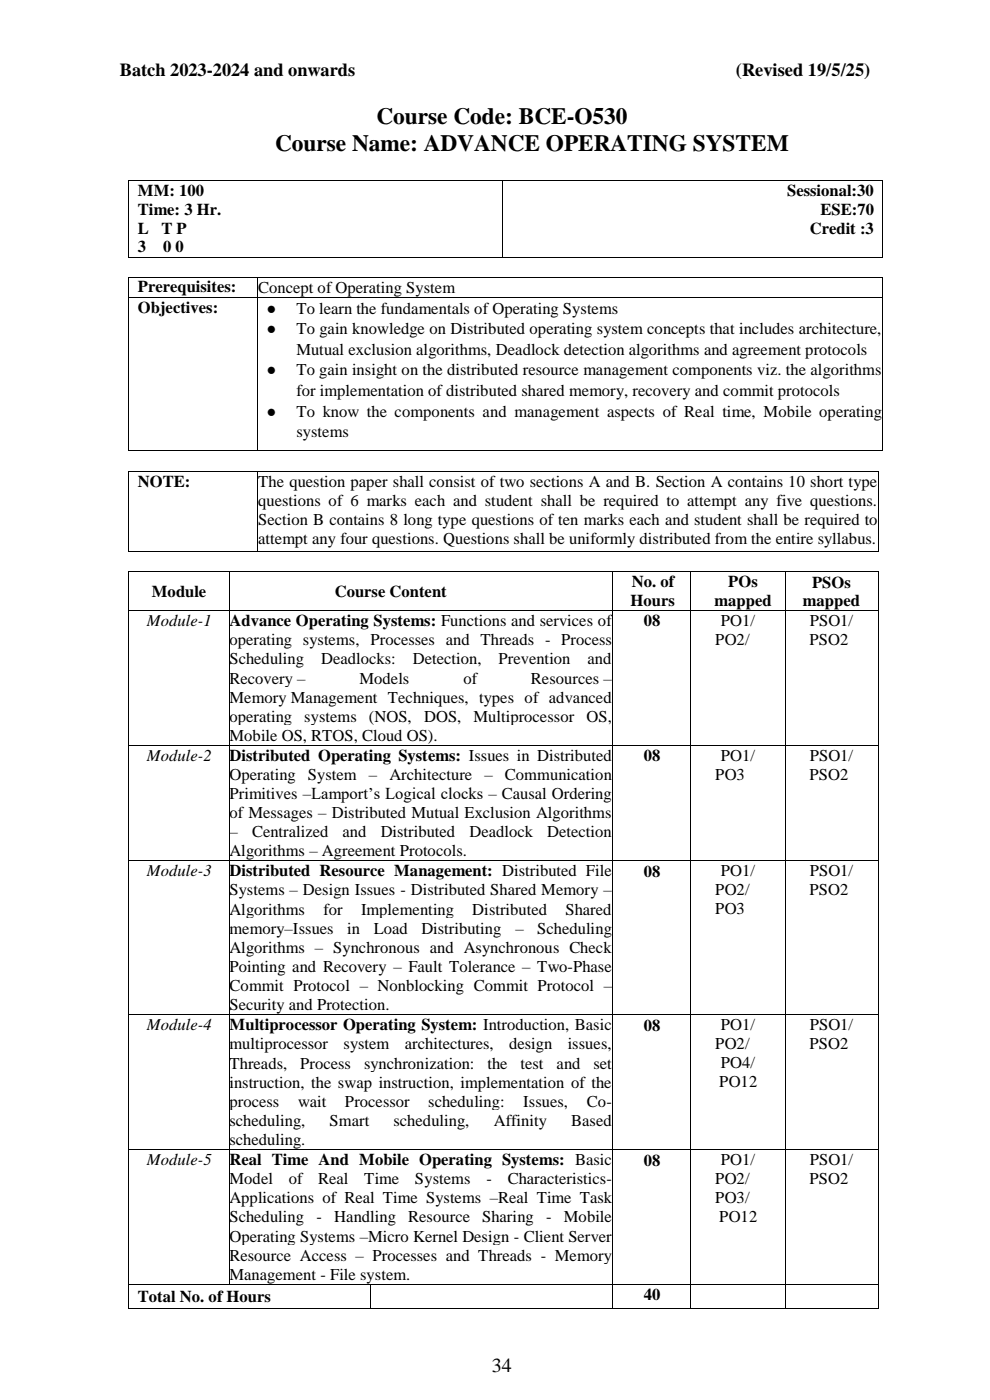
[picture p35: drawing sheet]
<svg xmlns="http://www.w3.org/2000/svg" width="210mm" height="297mm" viewBox="0 0 210 297" stroke-linecap="round" stroke-linejoin="round" font-family="sans-serif">
<defs><g id="words">
<g font-size="5">
<text x="79.9" y="26.4">Course Code: BCE-O530</text>
<text x="58.3" y="32">Course Name: ADVANCE OPERATING SYSTEM</text>
</g>
<text font-size="4.2" x="104.4" y="291.1">34</text>
<g font-size="3.9">
<text x="25.4" y="16">Batch 2023-2024 and onwards</text>
<text x="156.1" y="16">(Revised 19/5/25)</text>
</g>
<g font-size="3.5">
<text x="29.3" y="41.5">MM: 100</text>
<text x="167" y="41.5">Sessional:30</text>
<text x="29.3" y="45.6">Time: 3 Hr.</text>
<text x="174.1" y="45.6">ESE:70</text>
<text x="29.3" y="49.7">L</text>
<text x="29.3" y="53.4">3</text>
<text x="34.2" y="49.7">T P</text>
<text x="34.6" y="53.4">0 0</text>
<text x="171.8" y="49.7">Credit :3</text>
<text x="29.3" y="61.9">Prerequisites:</text>
<text x="54.8" y="62.2">Concept of Operating System</text>
<text x="29.3" y="66.5">Objectives:</text>
<text x="56.5" y="66.6">●</text>
<text x="56.5" y="70.9">●</text>
<text x="62.9" y="66.6">To learn the fundamentals of Operating Systems</text>
<text x="62.9" y="70.9">To gain knowledge on Distributed operating system concepts that includes architecture,</text>
<text x="62.9" y="75.3">Mutual exclusion algorithms, Deadlock detection algorithms and agreement protocols</text>
<text x="56.5" y="79.6">●</text>
<text x="62.9" y="79.6">To gain insight on the distributed resource management components viz. the algorithms</text>
<text x="62.9" y="84">for implementation of distributed shared memory, recovery and commit protocols</text>
<text x="56.5" y="88.4">●</text>
<text x="62.9" y="88.4">To know the components and management aspects of Real time, Mobile operating</text>
<text x="62.9" y="92.7">systems</text>
<text x="29.3" y="103.4">NOTE:</text>
<text x="54.8" y="103.3">The question paper shall consist of two sections A and B. Section A contains 10 short type</text>
<text x="54.8" y="107.3">questions of 6 marks each and student shall be required to attempt any five questions.</text>
<text x="54.8" y="111.4">Section B contains 8 long type questions of ten marks each and student shall be required to</text>
<text x="54.8" y="115.5">attempt any four questions. Questions shall be uniformly distributed from the entire syllabus.</text>
<text x="48.7" y="132.8">Advance Operating Systems</text>
<text x="48.7" y="136.9">operating systems</text>
<text x="75.4" y="136.9">, Processes and Threads - Process</text>
<text x="91.4" y="132.8">: Functions and services of</text>
<text x="151.7" y="136.8">PO2/</text>
<text x="152.9" y="132.8">PO1/</text>
<text x="171.7" y="136.8">PSO2</text>
<text x="171.8" y="132.8">PSO1/</text>
<text x="48.7" y="140.9">Scheduling</text>
<text x="68.1" y="140.9">Deadlocks:</text>
<text x="87.6" y="140.9">Detection,</text>
<text x="105.8" y="140.9">Prevention</text>
<text x="124.6" y="140.9">and</text>
<text x="48.7" y="145">Recovery –</text>
<text x="48.7" y="149.1">Memory Management Techniques</text>
<text x="76.3" y="145">Models</text>
<text x="98.3" y="145">of</text>
<text x="98.6" y="149.1">, types of advanced</text>
<text x="112.6" y="145">Resources –</text>
<text x="48.7" y="153.1">operating</text>
<text x="64.6" y="153.1">systems</text>
<text x="78.3" y="153.1">(NOS,</text>
<text x="90" y="153.1">DOS,</text>
<text x="100.5" y="153.1">Multiprocessor</text>
<text x="124.4" y="153.1">OS,</text>
<text x="48.7" y="157.2">Mobile OS, RTOS, Cloud OS).</text>
<text x="48.7" y="161.4">Distributed Operating Systems: Issues in Distributed</text>
<text x="152.9" y="161.4">PO1/</text>
<text x="171.8" y="161.4">PSO1/</text>
<text x="48.7" y="165.5">Operating</text>
<text x="65.3" y="165.5">System</text>
<text x="78.2" y="165.5">–</text>
<text x="82.6" y="165.5">Architecture</text>
<text x="102.8" y="165.5">–</text>
<text x="107.1" y="165.5">Communication</text>
<text x="151.7" y="165.4">PO3</text>
<text x="171.7" y="165.4">PSO2</text>
<text x="48.7" y="169.5">Primitives –Lamport’s Logical clocks – Causal Ordering</text>
<text x="48.7" y="173.6">of Messages – Distributed Mutual Exclusion Algorithms</text>
<text x="48.7" y="177.7">–</text>
<text x="53.5" y="177.7">Centralized</text>
<text x="72.7" y="177.7">and</text>
<text x="80.8" y="177.7">Distributed</text>
<text x="99.6" y="177.7">Deadlock</text>
<text x="116.1" y="177.7">Detection</text>
<text x="48.7" y="181.7">Algorithms – Agreement Protocols.</text>
<text x="48.7" y="185.9">Distributed Resource Management: Distributed File</text>
<text x="152.9" y="185.9">PO1/</text>
<text x="171.8" y="185.9">PSO1/</text>
<text x="48.7" y="190">Systems – Design Issues - Distributed Shared Memory –</text>
<text x="151.7" y="189.9">PO2/</text>
<text x="171.7" y="189.9">PSO2</text>
<text x="48.7" y="194">Algorithms</text>
<text x="68.6" y="194">for</text>
<text x="76.6" y="194">Implementing</text>
<text x="100.2" y="194">Distributed</text>
<text x="119.9" y="194">Shared</text>
<text x="151.7" y="194">PO3</text>
<text x="48.7" y="198.1">memory–Issues</text>
<text x="48.7" y="202.2">Algorithms – Synchronous and Asynchronous Check</text>
<text x="73.7" y="198.1">in</text>
<text x="79.3" y="198.1">Load</text>
<text x="89.4" y="198.1">Distributing</text>
<text x="109.3" y="198.1">–</text>
<text x="114" y="198.1">Scheduling</text>
<text x="48.7" y="206.2">Pointing and Recovery – Fault Tolerance – Two-Phase</text>
<text x="48.7" y="210.3">Commit Protocol – Nonblocking Commit Protocol –</text>
<text x="48.7" y="214.3">Security and Protection.</text>
<text x="48.7" y="218.6">Multiprocessor Operating System: Introduction, Basic</text>
<text x="152.9" y="218.6">PO1/</text>
<text x="171.8" y="218.6">PSO1/</text>
<text x="48.7" y="222.6">multiprocessor</text>
<text x="48.7" y="226.7">Threads,</text>
<text x="63.7" y="226.7">Process</text>
<text x="72.9" y="222.6">system</text>
<text x="77.2" y="226.7">synchronization:</text>
<text x="85.9" y="222.6">architectures,</text>
<text x="103.4" y="226.7">the</text>
<text x="108" y="222.6">design</text>
<text x="110.4" y="226.7">test</text>
<text x="118.1" y="226.7">and</text>
<text x="120.4" y="222.6">issues,</text>
<text x="125.9" y="226.7">set</text>
<text x="151.7" y="222.5">PO2/</text>
<text x="171.7" y="222.5">PSO2</text>
<text x="48.7" y="230.8">instruction, the swap instruction, implementation of the</text>
<text x="48.7" y="234.8">process</text>
<text x="48.7" y="238.8">scheduling,</text>
<text x="63.2" y="234.8">wait</text>
<text x="69.9" y="238.8">Smart</text>
<text x="73.2" y="234.8">Processor</text>
<text x="83.5" y="238.8">scheduling,</text>
<text x="90.9" y="234.8">scheduling:</text>
<text x="104.7" y="238.8">Affinity</text>
<text x="111" y="234.8">Issues,</text>
<text x="121.2" y="238.8">Based</text>
<text x="124.5" y="234.8">Co-</text>
<text x="48.7" y="242.9">scheduling.</text>
<text x="48.7" y="247.1">Real Time And Mobile Operating Systems: Basic</text>
<text x="48.7" y="251.2">Model</text>
<text x="61.3" y="251.2">of</text>
<text x="67.5" y="251.2">Real</text>
<text x="77.3" y="251.2">Time</text>
<text x="88" y="251.2">Systems</text>
<text x="103.2" y="251.2">-</text>
<text x="107.7" y="251.2">Characteristics-</text>
<text x="151.7" y="251.1">PO2/</text>
<text x="152.9" y="247.1">PO1/</text>
<text x="171.7" y="251.1">PSO2</text>
<text x="171.8" y="247.1">PSO1/</text>
<text x="48.7" y="255.3">Applications of Real Time Systems –Real Time Task</text>
<text x="151.7" y="255.2">PO3/</text>
<text x="48.7" y="259.3">Scheduling</text>
<text x="48.7" y="263.4">Operating Systems –Micro Kernel Design - Client Server</text>
<text x="67.2" y="259.3">-</text>
<text x="70.9" y="259.3">Handling</text>
<text x="86.6" y="259.3">Resource</text>
<text x="102.3" y="259.3">Sharing</text>
<text x="115.9" y="259.3">-</text>
<text x="119.6" y="259.3">Mobile</text>
<text x="48.7" y="267.4">Resource Access – Processes and Threads - Memory</text>
<text x="48.7" y="271.5">Management - File system.</text>
<text x="29.3" y="276.1">Total No. of Hours</text>
</g>
<g font-size="3.5" fill="#000101">
<text x="134" y="124.6">No. of</text>
<text x="154.5" y="124.6">POs</text>
<text x="172.3" y="124.8">PSOs</text>
<text x="32.2" y="126.6">Module</text>
<text x="71" y="126.6">Course Content</text>
<text x="133.8" y="128.7">Hours</text>
<text x="151.6" y="128.7">mapped</text>
<text x="170.3" y="128.5">mapped</text>
<text x="31.2" y="132.8">Module-1</text>
<text x="136.5" y="132.9">08</text>
<text x="31.2" y="161.4">Module-2</text>
<text x="136.5" y="161.5">08</text>
<text x="31.2" y="185.9">Module-3</text>
<text x="136.5" y="186">08</text>
<text x="31.2" y="218.6">Module-4</text>
<text x="136.5" y="218.6">08</text>
<text x="31.2" y="247.2">Module-5</text>
<text x="136.5" y="247.3">08</text>
<text x="136.5" y="275.8">40</text>
</g>
<g font-size="3.5" fill="#010202">
<text x="152.9" y="226.6">PO4/</text>
<text x="152.6" y="230.7">PO12</text>
<text x="152.6" y="259.2">PO12</text>
</g>
</g></defs>
<g fill="#000">
<path d="M27.2 38.1h.2v.2h-.2z" fill-rule="evenodd"/>
<path d="M27.2 38.1h.2v.2h-.2z" fill-rule="evenodd"/>
<path d="M106.6 38.1h.2v.2h-.2z" fill-rule="evenodd"/>
<path d="M187.1 38.1h.2v.2h-.2z" fill-rule="evenodd"/>
<path d="M187.1 38.1h.2v.2h-.2z" fill-rule="evenodd"/>
<path d="M27.2 54.5h.2v.2h-.2z" fill-rule="evenodd"/>
<path d="M27.2 54.5h.2v.2h-.2z" fill-rule="evenodd"/>
<path d="M27.2 58.9h.2v.1h-.2z" fill-rule="evenodd"/>
<path d="M27.2 58.9h.2v.1h-.2z" fill-rule="evenodd"/>
<path d="M54.6 58.9h.2v.1h-.2z" fill-rule="evenodd"/>
<path d="M106.6 54.5h.2v.2h-.2z" fill-rule="evenodd"/>
<path d="M187.1 54.5h.2v.2h-.2z" fill-rule="evenodd"/>
<path d="M187.1 54.5h.2v.2h-.2z" fill-rule="evenodd"/>
<path d="M187.2 58.9h.2v.1h-.2z" fill-rule="evenodd"/>
<path d="M187.2 58.9h.2v.1h-.2z" fill-rule="evenodd"/>
</g>
<path d="M27.3 38.3v16.2M27.4 38.2h79.2M106.7 38.3v16.2M106.8 38.2h80.3M187.2 38.3v16.2M27.3 59v4.1M27.4 54.6h79.2M27.4 58.9h27.2M54.7 59v4.1M54.8 58.9h132.4M106.8 54.6h80.3M187.3 59v4.1" fill="none" stroke="#000" stroke-width=".21"/>
<g fill="#fff">
<path d="M56.5 63.3h74.8v4.1h-74.8z" fill-rule="evenodd"/>
<path d="M56.5 67.7h130.6v4.1h-130.6z" fill-rule="evenodd"/>
<path d="M62.9 72.1h121.2v4h-121.2z" fill-rule="evenodd"/>
<path d="M56.5 76.4h130.6v4.1h-130.6z" fill-rule="evenodd"/>
<path d="M62.9 80.8h115.4v4h-115.4z" fill-rule="evenodd"/>
<path d="M56.5 85.1h130.6v4.2h-130.6z" fill-rule="evenodd"/>
<path d="M62.9 89.5h11.2v4.1h-11.2z" fill-rule="evenodd"/>
</g>
<g fill="#000">
<path d="M27.2 63.1h.2v.2h-.2z" fill-rule="evenodd"/>
<path d="M54.6 63.1h.2v.2h-.2z" fill-rule="evenodd"/>
<path d="M187.2 63.1h.2v.2h-.2z" fill-rule="evenodd"/>
<path d="M27.2 95.6h.2v.1h-.2z" fill-rule="evenodd"/>
<path d="M27.2 95.6h.2v.1h-.2z" fill-rule="evenodd"/>
<path d="M54.6 95.6h.2v.1h-.2z" fill-rule="evenodd"/>
<path d="M187.2 95.6h.2v.1h-.2z" fill-rule="evenodd"/>
<path d="M187.2 95.6h.2v.1h-.2z" fill-rule="evenodd"/>
<path d="M27.2 99.9h.2v.2h-.2z" fill-rule="evenodd"/>
<path d="M27.2 99.9h.2v.2h-.2z" fill-rule="evenodd"/>
<path d="M27.2 116.9h.2v.2h-.2z" fill-rule="evenodd"/>
<path d="M27.2 116.9h.2v.2h-.2z" fill-rule="evenodd"/>
<path d="M54.6 99.9h.2v.2h-.2z" fill-rule="evenodd"/>
<path d="M54.6 116.9h.2v.2h-.2z" fill-rule="evenodd"/>
<path d="M186.3 99.9h.1v.2h-.1z" fill-rule="evenodd"/>
<path d="M186.3 99.9h.1v.2h-.1z" fill-rule="evenodd"/>
<path d="M186.3 116.9h.1v.2h-.1z" fill-rule="evenodd"/>
<path d="M186.3 116.9h.1v.2h-.1z" fill-rule="evenodd"/>
<path d="M27.2 121.1h.2v.2h-.2z" fill-rule="evenodd"/>
<path d="M27.2 121.1h.2v.2h-.2z" fill-rule="evenodd"/>
<path d="M48.5 121.1h.2v.2h-.2z" fill-rule="evenodd"/>
<path d="M129.9 121.1h.1v.2h-.1z" fill-rule="evenodd"/>
<path d="M146.5 121.1h.1v.2h-.1z" fill-rule="evenodd"/>
<path d="M166.4 121.1h.2v.2h-.2z" fill-rule="evenodd"/>
<path d="M186.2 121.1h.1v.2h-.1z" fill-rule="evenodd"/>
<path d="M186.2 121.1h.1v.2h-.1z" fill-rule="evenodd"/>
</g>
<g fill="none" stroke="#000" stroke-width=".21">
<path d="M27.3 63.3v32.3M27.4 63.2h27.2M54.7 63.3v32.3M54.8 63.2h132.4M187.3 63.3v32.3M27.4 95.6h27.2M54.8 95.6h132.4M27.3 100.1v16.8M27.4 100h27.2M27.4 117h27.2M54.7 100.1v16.8M54.8 100h131.5"/>
<path d="M54.8 117h131.5M186.3 100.1v16.8M27.3 121.3v8.2M27.4 121.2h21.1M48.6 121.3v8.2M48.7 121.2h81.2M129.9 121.3v8.2M130 121.2h16.5M146.5 121.3v8.2M146.6 121.2h19.8M166.5 121.3v8.2M166.6 121.2h19.6"/>
<path d="M186.3 121.3v8.2"/>
</g>
<g fill="#fff">
<path d="M48.7 129.6h81.2v4.1h-81.2z" fill-rule="evenodd"/>
<path d="M48.7 129.6h42.7v4.1h-42.7z" fill-rule="evenodd"/>
<path d="M48.7 133.7h81.2v4.1h-81.2z" fill-rule="evenodd"/>
<path d="M75.4 133.7h54.5v4.1h-54.5z" fill-rule="evenodd"/>
<path d="M48.7 137.8h81.2v4h-81.2z" fill-rule="evenodd"/>
<path d="M48.7 137.8h81.2v4h-81.2z" fill-rule="evenodd"/>
<path d="M48.7 141.8h81.2v4.1h-81.2z" fill-rule="evenodd"/>
<path d="M48.7 141.8h81.2v4.1h-81.2z" fill-rule="evenodd"/>
<path d="M48.7 145.9h81.2v4.1h-81.2z" fill-rule="evenodd"/>
<path d="M48.7 145.9h49.9v4.1h-49.9z" fill-rule="evenodd"/>
<path d="M48.7 150h81.2v4h-81.2z" fill-rule="evenodd"/>
<path d="M48.7 154h81.2v4.1h-81.2z" fill-rule="evenodd"/>
</g>
<g fill="#000">
<path d="M27.2 129.5h.2v.1h-.2z" fill-rule="evenodd"/>
<path d="M48.5 129.5h.2v.1h-.2z" fill-rule="evenodd"/>
<path d="M129.9 129.5h.1v.1h-.1z" fill-rule="evenodd"/>
<path d="M146.5 129.5h.1v.1h-.1z" fill-rule="evenodd"/>
<path d="M166.4 129.5h.2v.1h-.2z" fill-rule="evenodd"/>
<path d="M186.2 129.5h.1v.1h-.1z" fill-rule="evenodd"/>
</g>
<path d="M27.3 129.6v28.5M27.4 129.6h21.1M48.6 129.6v28.5M48.7 129.6h81.2M129.9 129.6v28.5M130 129.6h16.5M146.5 129.6v28.5M146.6 129.6h19.8M166.5 129.6v28.5M166.6 129.6h19.6M186.3 129.6v28.5" fill="none" stroke="#000" stroke-width=".21"/>
<g fill="#fff">
<path d="M48.7 158.2h81.2v4.1h-81.2z" fill-rule="evenodd"/>
<path d="M48.7 162.3h81.2v4.1h-81.2z" fill-rule="evenodd"/>
<path d="M48.7 166.4h81.2v4h-81.2z" fill-rule="evenodd"/>
<path d="M48.7 170.4h81.2v4.1h-81.2z" fill-rule="evenodd"/>
<path d="M48.7 174.5h81.2v4h-81.2z" fill-rule="evenodd"/>
<path d="M48.7 178.5h81.2v4.1h-81.2z" fill-rule="evenodd"/>
</g>
<g fill="#000">
<path d="M27.2 158.1h.2v.1h-.2z" fill-rule="evenodd"/>
<path d="M48.5 158.1h.2v.1h-.2z" fill-rule="evenodd"/>
<path d="M129.9 158.1h.1v.1h-.1z" fill-rule="evenodd"/>
<path d="M146.5 158.1h.1v.1h-.1z" fill-rule="evenodd"/>
<path d="M166.4 158.1h.2v.1h-.2z" fill-rule="evenodd"/>
<path d="M186.2 158.1h.1v.1h-.1z" fill-rule="evenodd"/>
</g>
<path d="M27.3 158.2v24.4M27.4 158.1h21.1M48.6 158.2v24.4M48.7 158.1h81.2M129.9 158.2v24.4M130 158.1h16.5M146.5 158.2v24.4M146.6 158.1h19.8M166.5 158.2v24.4M166.6 158.1h19.6M186.3 158.2v24.4" fill="none" stroke="#000" stroke-width=".21"/>
<g fill="#fff">
<path d="M48.7 182.7h81.2v4.1h-81.2z" fill-rule="evenodd"/>
<path d="M48.7 186.8h81.2v4.1h-81.2z" fill-rule="evenodd"/>
<path d="M48.7 190.9h81.2v4h-81.2z" fill-rule="evenodd"/>
<path d="M48.7 194.9h81.2v4.1h-81.2z" fill-rule="evenodd"/>
<path d="M48.7 199h81.2v4.1h-81.2z" fill-rule="evenodd"/>
<path d="M48.7 203.1h81.2v4h-81.2z" fill-rule="evenodd"/>
<path d="M48.7 207.1h81.2v4.1h-81.2z" fill-rule="evenodd"/>
<path d="M48.7 211.2h81.2v4h-81.2z" fill-rule="evenodd"/>
</g>
<g fill="#000">
<path d="M27.2 182.6h.2v.1h-.2z" fill-rule="evenodd"/>
<path d="M48.5 182.6h.2v.1h-.2z" fill-rule="evenodd"/>
<path d="M129.9 182.6h.1v.1h-.1z" fill-rule="evenodd"/>
<path d="M146.5 182.6h.1v.1h-.1z" fill-rule="evenodd"/>
<path d="M166.4 182.6h.2v.1h-.2z" fill-rule="evenodd"/>
<path d="M186.2 182.6h.1v.1h-.1z" fill-rule="evenodd"/>
</g>
<path d="M27.3 182.7v32.5M27.4 182.7h21.1M48.6 182.7v32.5M48.7 182.7h81.2M129.9 182.7v32.5M130 182.7h16.5M146.5 182.7v32.5M146.6 182.7h19.8M166.5 182.7v32.5M166.6 182.7h19.6M186.3 182.7v32.5" fill="none" stroke="#000" stroke-width=".21"/>
<g fill="#fff">
<path d="M48.7 215.4h81.2v4h-81.2z" fill-rule="evenodd"/>
<path d="M48.7 219.4h81.2v4.1h-81.2z" fill-rule="evenodd"/>
<path d="M48.7 223.5h81.2v4.1h-81.2z" fill-rule="evenodd"/>
<path d="M48.7 227.6h81.2v4h-81.2z" fill-rule="evenodd"/>
<path d="M48.7 231.6h81.2v4.1h-81.2z" fill-rule="evenodd"/>
<path d="M48.7 235.7h81.2v4h-81.2z" fill-rule="evenodd"/>
<path d="M48.7 239.7h81.2v4.1h-81.2z" fill-rule="evenodd"/>
</g>
<g fill="#000">
<path d="M27.2 215.2h.2v.2h-.2z" fill-rule="evenodd"/>
<path d="M48.5 215.2h.2v.2h-.2z" fill-rule="evenodd"/>
<path d="M129.9 215.2h.1v.2h-.1z" fill-rule="evenodd"/>
<path d="M146.5 215.2h.1v.2h-.1z" fill-rule="evenodd"/>
<path d="M166.4 215.2h.2v.2h-.2z" fill-rule="evenodd"/>
<path d="M186.2 215.2h.1v.2h-.1z" fill-rule="evenodd"/>
</g>
<path d="M27.3 215.4v28.4M27.4 215.3h21.1M48.6 215.4v28.4M48.7 215.3h81.2M129.9 215.4v28.4M130 215.3h16.5M146.5 215.4v28.4M146.6 215.3h19.8M166.5 215.4v28.4M166.6 215.3h19.6M186.3 215.4v28.4" fill="none" stroke="#000" stroke-width=".21"/>
<g fill="#fff">
<path d="M48.7 244h81.2v4h-81.2z" fill-rule="evenodd"/>
<path d="M48.7 248h81.2v4.1h-81.2z" fill-rule="evenodd"/>
<path d="M48.7 252.1h81.2v4.1h-81.2z" fill-rule="evenodd"/>
<path d="M48.7 256.2h81.2v4h-81.2z" fill-rule="evenodd"/>
<path d="M48.7 260.2h81.2v4h-81.2z" fill-rule="evenodd"/>
<path d="M48.7 264.2h81.2v4.1h-81.2z" fill-rule="evenodd"/>
<path d="M48.7 268.3h81.2v4.1h-81.2z" fill-rule="evenodd"/>
</g>
<g fill="#000">
<path d="M27.2 243.8h.2v.2h-.2z" fill-rule="evenodd"/>
<path d="M48.5 243.8h.2v.2h-.2z" fill-rule="evenodd"/>
<path d="M129.9 243.8h.1v.2h-.1z" fill-rule="evenodd"/>
<path d="M146.5 243.8h.1v.2h-.1z" fill-rule="evenodd"/>
<path d="M166.4 243.8h.2v.2h-.2z" fill-rule="evenodd"/>
<path d="M186.2 243.8h.1v.2h-.1z" fill-rule="evenodd"/>
<path d="M27.2 272.4h.2v.1h-.2z" fill-rule="evenodd"/>
<path d="M27.2 277.5h.2v.1h-.2z" fill-rule="evenodd"/>
<path d="M27.2 277.5h.2v.1h-.2z" fill-rule="evenodd"/>
<path d="M48.5 272.4h.2v.1h-.2z" fill-rule="evenodd"/>
<path d="M78.5 272.4h.2v.1h-.2z" fill-rule="evenodd"/>
<path d="M78.5 277.5h.2v.1h-.2z" fill-rule="evenodd"/>
<path d="M129.9 272.4h.1v.1h-.1z" fill-rule="evenodd"/>
<path d="M129.9 277.5h.1v.1h-.1z" fill-rule="evenodd"/>
<path d="M146.5 272.4h.1v.1h-.1z" fill-rule="evenodd"/>
<path d="M146.5 277.5h.1v.1h-.1z" fill-rule="evenodd"/>
<path d="M166.4 272.4h.2v.1h-.2z" fill-rule="evenodd"/>
<path d="M166.4 277.5h.2v.1h-.2z" fill-rule="evenodd"/>
<path d="M186.2 272.4h.1v.1h-.1z" fill-rule="evenodd"/>
<path d="M186.2 277.5h.1v.1h-.1z" fill-rule="evenodd"/>
<path d="M186.2 277.5h.1v.1h-.1z" fill-rule="evenodd"/>
</g>
<g fill="none" stroke="#000" stroke-width=".21">
<path d="M27.3 244v28.4M27.4 243.9h21.1M48.6 244v28.4M48.7 243.9h81.2M129.9 244v28.4M130 243.9h16.5M146.5 244v28.4M146.6 243.9h19.8M166.5 244v28.4M166.6 243.9h19.6M186.3 244v28.4M27.3 272.5v5"/>
<path d="M27.4 272.5h21.1M27.4 277.5h51.1M48.7 272.5h29.8M78.6 272.5v5M78.7 272.5h51.2M78.7 277.5h51.2M129.9 272.5v5M130 272.5h16.5M130 277.5h16.5M146.5 272.5v5M146.6 272.5h19.8M146.6 277.5h19.8"/>
<path d="M166.5 272.5v5M166.6 272.5h19.6M166.6 277.5h19.6M186.3 272.5v5"/>
</g>
<use href="#words"/>
</svg>
